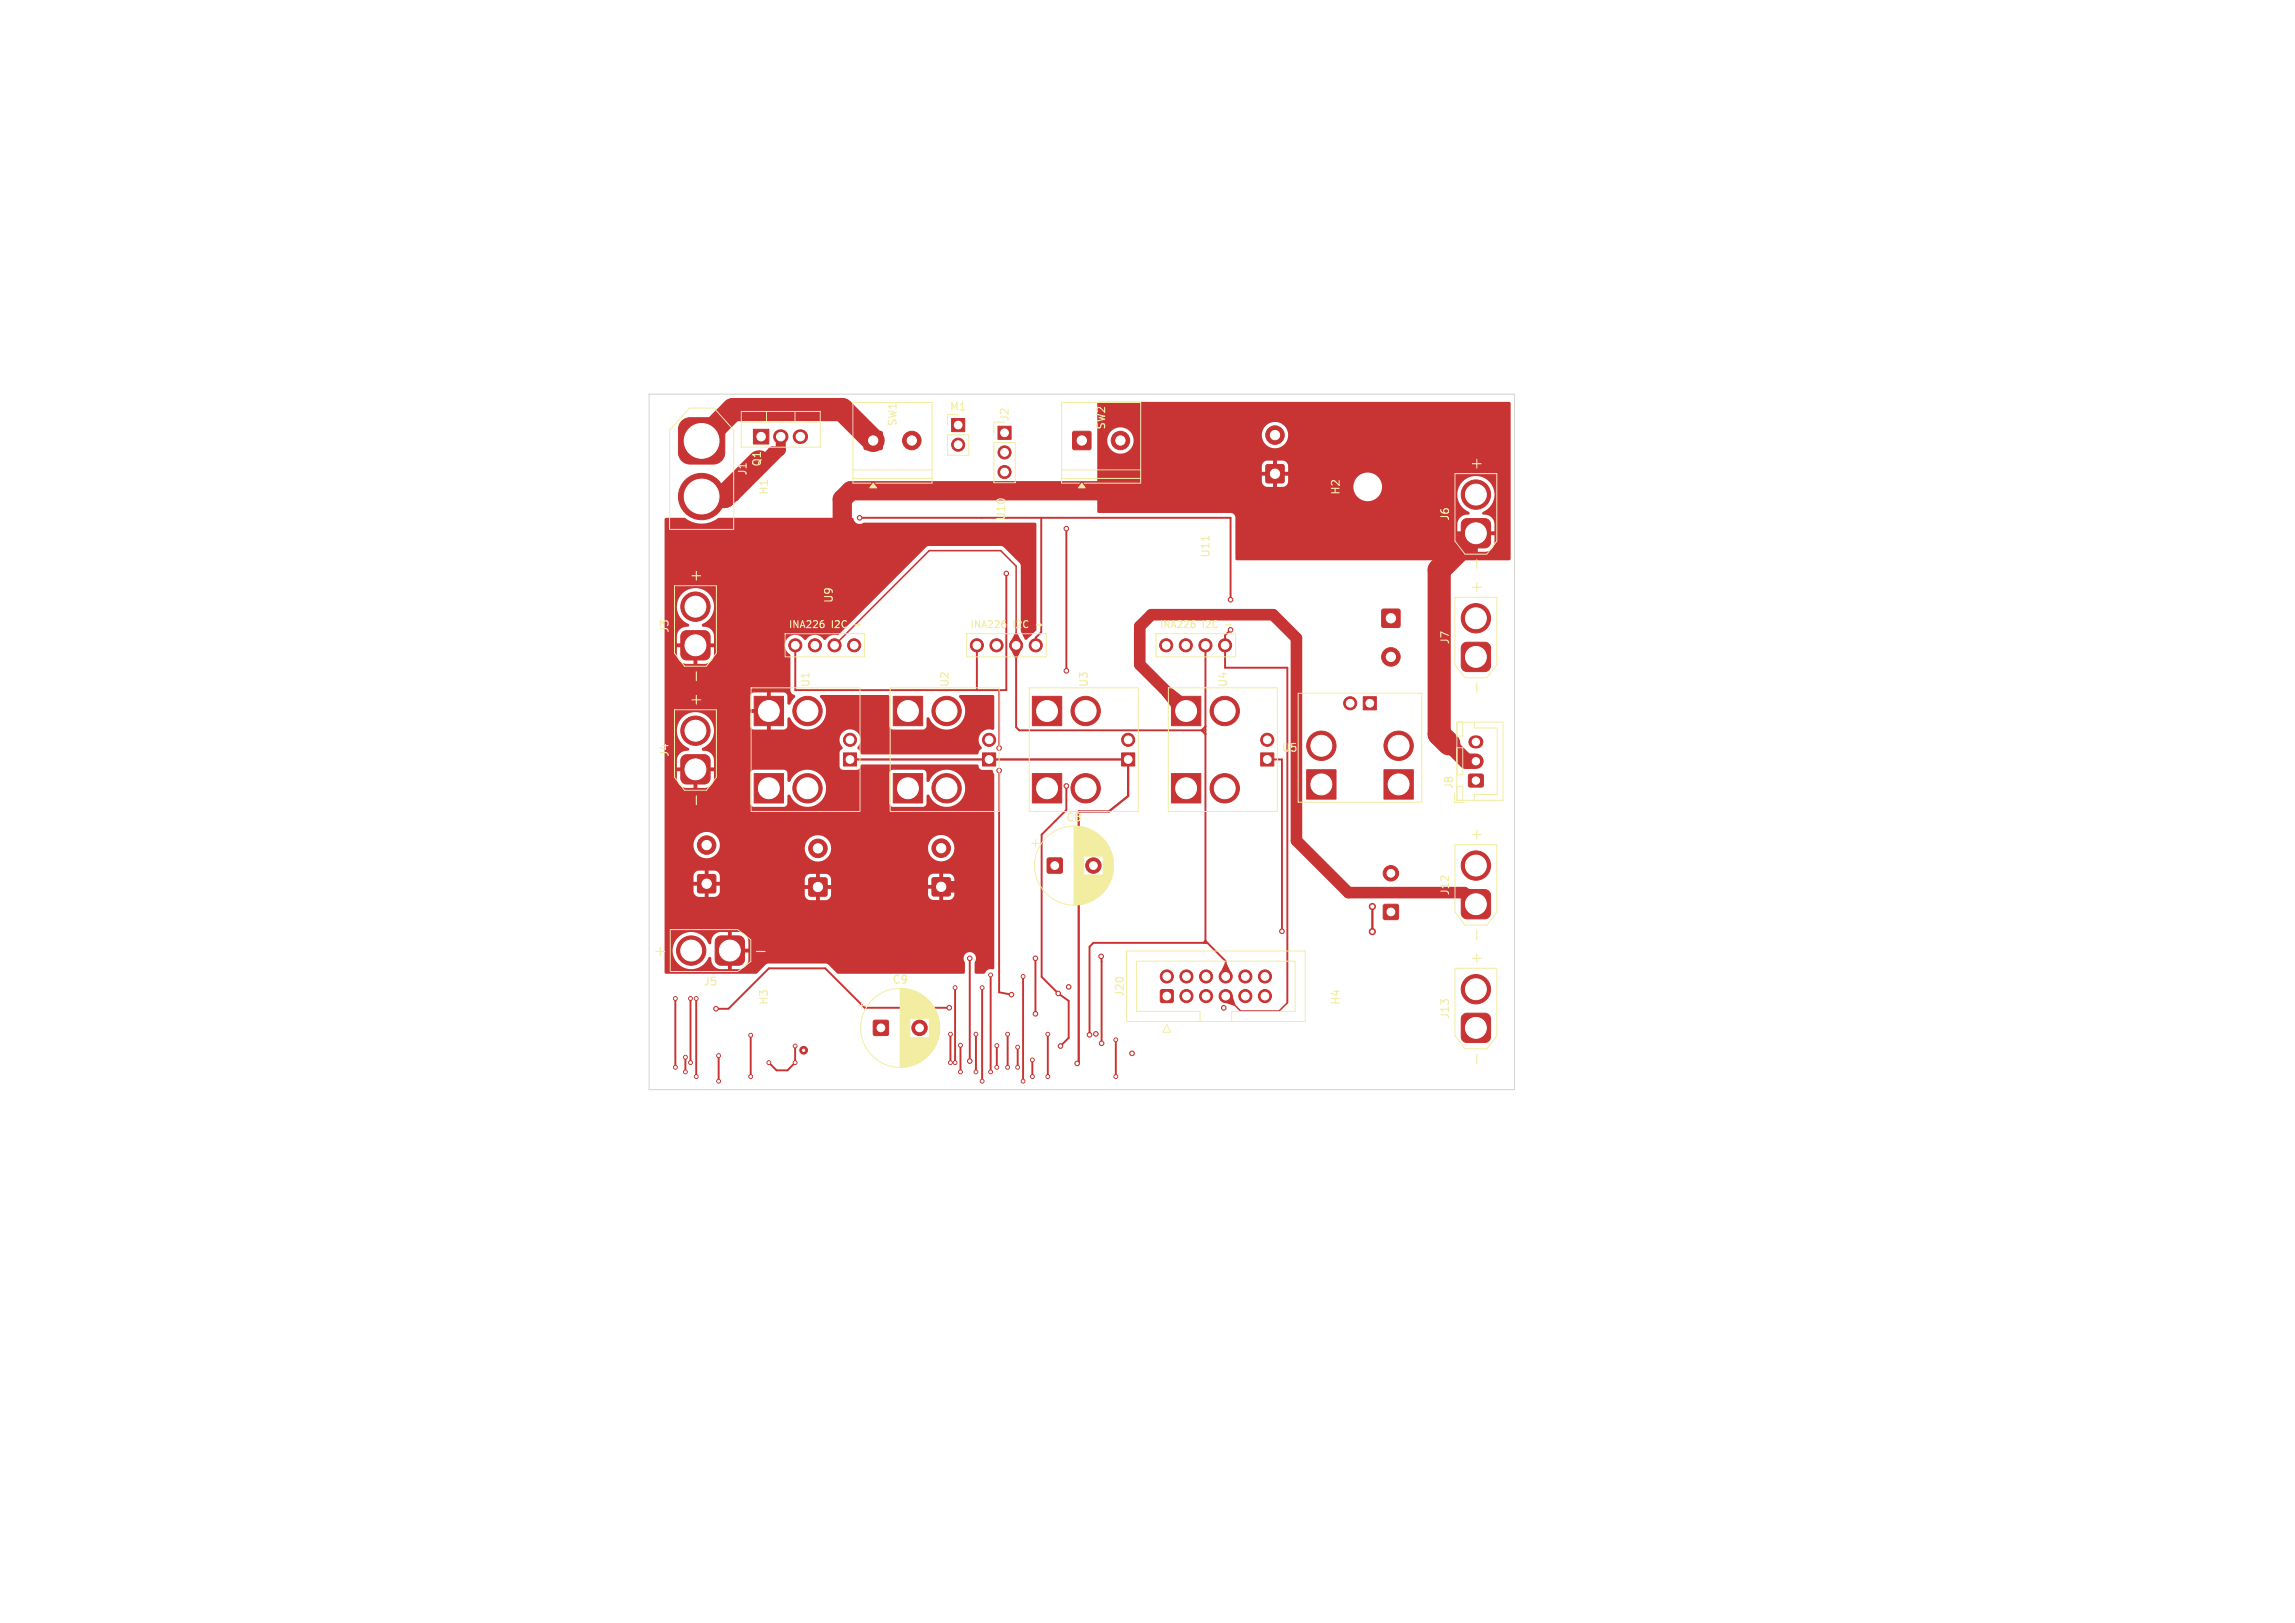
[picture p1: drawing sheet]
<svg xmlns="http://www.w3.org/2000/svg" width="297mm" height="210mm" viewBox="0 0 297 210" stroke-linecap="round" stroke-linejoin="round" font-family="sans-serif">
<defs><g id="words">
<g font-size="2.1" fill="#f2eda1">
<text x="192" y="61" transform="rotate(-90 192 61)">+</text>
<text x="91" y="75.5" transform="rotate(-90 91 75.5)">+</text>
<text x="192" y="77" transform="rotate(-90 192 77)">+</text>
<text x="91" y="91.6" transform="rotate(-90 91 91.6)">+</text>
<text x="192" y="109" transform="rotate(-90 192 109)">+</text>
<text x="84.4" y="124">+</text>
<text x="192" y="125" transform="rotate(-90 192 125)">+</text>
</g>
<g font-size="1.4" fill="#f2eda1">
<text x="122.8" y="53.3">M1</text>
<text x="116.2" y="55.2" transform="rotate(-90 116.2 55.2)">SW1</text>
<text x="130.7" y="54.6" transform="rotate(-90 130.7 54.6)">J2</text>
<text x="143.2" y="55.7" transform="rotate(-90 143.2 55.7)">SW2</text>
<text x="96.8" y="61.6" transform="rotate(-90 96.8 61.6)">J1</text>
<text x="98.7" y="60.5" transform="rotate(-90 98.7 60.5)">Q1</text>
<text x="99.6" y="64.1" transform="rotate(-90 99.6 64.1)">H1</text>
<text x="173.6" y="64.1" transform="rotate(-90 173.6 64.1)">H2</text>
<text x="130.3" y="67.5" transform="rotate(-90 130.3 67.5)">U10</text>
<text x="187.7" y="67.5" transform="rotate(-90 187.7 67.5)">J6</text>
<text x="156.7" y="72.3" transform="rotate(-90 156.7 72.3)">U11</text>
<text x="86.7" y="82" transform="rotate(-90 86.7 82)">J3</text>
<text x="108" y="78.1" transform="rotate(-90 108 78.1)">U9</text>
<text x="187.7" y="83.5" transform="rotate(-90 187.7 83.5)">J7</text>
<text x="105" y="89" transform="rotate(-90 105 89)">U1</text>
<text x="123" y="89" transform="rotate(-90 123 89)">U2</text>
<text x="141" y="89" transform="rotate(-90 141 89)">U3</text>
<text x="159" y="89" transform="rotate(-90 159 89)">U4</text>
<text x="86.7" y="98" transform="rotate(-90 86.7 98)">J4</text>
<text x="165.8" y="97.5">U5</text>
<text x="137.9" y="106.5">C8</text>
<text x="188.2" y="102.2" transform="rotate(-90 188.2 102.2)">J8</text>
<text x="187.7" y="116" transform="rotate(-90 187.7 116)">J12</text>
<text x="91" y="127.7">J5</text>
<text x="99.6" y="130.1" transform="rotate(-90 99.6 130.1)">H3</text>
<text x="115.4" y="127.5">C9</text>
<text x="145.6" y="129.1" transform="rotate(-90 145.6 129.1)">J20</text>
<text x="173.6" y="130.1" transform="rotate(-90 173.6 130.1)">H4</text>
<text x="187.7" y="132" transform="rotate(-90 187.7 132)">J13</text>
</g>
<g font-size="1.3" fill="#f2eda1">
<text x="102" y="81.5">INA226</text>
<text x="107.6" y="81.5">I2C</text>
<text x="110.8" y="81.5">þÿ!’</text>
<text x="125.5" y="81.5">INA226</text>
<text x="131.1" y="81.5">I2C</text>
<text x="134.3" y="81.5">þÿ!’</text>
<text x="150" y="81.5">INA226</text>
<text x="155.6" y="81.5">I2C</text>
</g>
<text font-size="1.3" fill="#fff" x="158.8" y="81.5">þÿ!’</text>
</g></defs>
<g fill="#c83434" stroke="#c83434" stroke-width=".13">
<path d="M179.1 99.6h3.8v3.8h-3.8z"/>
<path d="M176.4 90.2h1.7v1.7h-1.7z"/>
<path d="M169.1 99.6h3.8v3.8h-3.8z"/>
<path d="M189.4 131.3l.5-.2h2.2l.4 .1 .2 .2 .2 .5v2.2l-.1 .4-.2 .2-.5 .2h-2.2l-.4-.1-.2-.2-.2-.5v-2.2l.1-.4z"/>
<path d="M189.4 83.3l.5-.2h2.2l.4 .1 .2 .2 .2 .5v2.2l-.1 .4-.2 .2-.5 .2h-2.2l-.4-.1-.2-.2-.2-.5v-2.2l.1-.4z"/>
<path d="M150.2 128.1l.2-.1 1.4 .1v.2v1.4h-.2h-1.4l-.1-.2z"/>
<path d="M88.3 81.9l.2-.2 .4-.1h2.2l.5 .2 .2 .2 .1 .4v2.2l-.2 .5-.2 .2-.4 .1h-2.2l-.5-.2-.2-.2-.1-.4v-2.2z"/>
<path d="M92.7 121.4l.3-.2 .3-.1h2.3l.5 .2 .2 .2v.4v2.2l-.1 .5-.3 .2-.3 .1h-2.3l-.5-.2-.2-.2-.1-.4v-2.2z"/>
<path d="M189.4 115.3l.5-.2h2.2l.4 .1 .2 .2 .2 .5v2.2l-.1 .4-.2 .2-.5 .2h-2.2l-.4-.1-.2-.2-.2-.5v-2.2l.1-.4z"/>
<path d="M133.6 100.1h3.8v3.8h-3.8z"/>
<path d="M145.1 97.4h1.7v1.7h-1.7z"/>
<path d="M133.6 90.1h3.8v3.8h-3.8z"/>
<path d="M88.3 97.9l.2-.2h.4h2.2l.5 .1 .2 .3 .1 .3v2.3l-.2 .5-.2 .2-.4 .1h-2.2l-.5-.2-.2-.3-.1-.3v-2.3z"/>
<path d="M123.2 54.2h1.6v1.7h-1.6z"/>
<path d="M97.6 100.1h3.8v3.8h-3.8z"/>
<path d="M109.1 97.4h1.7v1.7h-1.7z"/>
<path d="M97.6 90.1h3.8v3.8h-3.8z"/>
<path d="M88.2 54.5l.4-.3 .5-.1h3.2a1.5 1.5 0 0 1 1.5 1.5v3a1.5 1.5 0 0 1-1.5 1.5h-3a1.5 1.5 0 0 1-1.5-1.5v-3.2l.2-.5z"/>
<path d="M138.9 55.9l.1-.1h1.9l.2 .1 .1 .2v1.9l-.1 .1-.2 .1h-1.9l-.1-.1-.1-.1v-1.9z"/>
<path d="M111.9 55.9l.2-.1h1.8l.2 .1 .1 .2v1.9l-.1 .1-.2 .1h-1.9l-.1-.1-.1-.1v-1.9z"/>
<path d="M113.1 132.1l.1-.1h1.5l.2 .1 .1 .2v1.5l-.1 .1-.2 .1h-1.5l-.1-.1-.1-.1v-1.5z"/>
<path d="M135.6 111.1l.2-.1h1.4l.2 .1 .1 .2v1.5l-.1 .1-.2 .1h-1.4l-.2-.1-.1-.1v-1.5z"/>
<path d="M190.1 100.2h.2h1.4h.2l.1 .2-.1 1.4-.2 .1h-1.4l-.2-.1-.1-.2z"/>
<path d="M129.1 55.2h1.7v1.7h-1.7z"/>
<path d="M151.6 100.1h3.8v3.8h-3.8z"/>
<path d="M163.2 97.4h1.6v1.7h-1.6z"/>
<path d="M151.6 90.1h3.8v3.8h-3.8z"/>
<path d="M97.5 55.5h2v2h-2z"/>
<path d="M115.6 100.1h3.8v3.8h-3.8z"/>
<path d="M127.1 97.4h1.8v1.7h-1.8z"/>
<path d="M115.6 90.1h3.8v3.8h-3.8z"/>
<path d="M189.4 67.3l.5-.2h2.2l.4 .1 .2 .2 .2 .5v2.2l-.1 .4-.2 .2-.5 .2h-2.2l-.4-.1-.2-.2-.2-.5v-2.2l.1-.4z"/>
<path d="M104.7 113.6h.2h1.9h.2v.2v1.9v.2l-.2 .1h-1.9l-.2-.1v-.2v-1.9z"/>
<path d="M179.1 117.1l.1-.1h1.5l.2 .1 .1 .2v1.5l-.1 .1-.2 .1h-1.5l-.1-.1-.1-.1v-1.5z"/>
<path d="M90.3 113.2h.2h1.9h.2l.1 .2v1.9l-.1 .2-.2 .1h-1.9l-.2-.1-.1-.2v-1.9z"/>
<path d="M120.7 113.6h.2h1.8h.2l.1 .2v1.9l-.1 .2-.2 .1h-1.8l-.2-.1-.1-.2v-1.9z"/>
<path d="M163.9 60.2l.1-.1h1.9l.2 .1 .1 .2v1.9l-.1 .1-.2 .1h-1.9l-.1-.1-.1-.1v-1.9z"/>
<path d="M178.9 78.9l.1-.1h1.9l.2 .1 .1 .2v1.9l-.1 .1-.2 .1h-1.9l-.1-.1-.1-.1v-1.9z"/>
<circle cx="171" cy="96.5" r="1.9"/>
<circle cx="181" cy="96.5" r="1.9"/>
<circle cx="174.7" cy="91" r=".85"/>
<circle cx="110.5" cy="83.5" r=".85"/>
<circle cx="108" cy="83.5" r=".85"/>
<circle cx="102.9" cy="83.5" r=".85"/>
<circle cx="105.5" cy="83.5" r=".85"/>
<circle cx="191" cy="128" r="1.9"/>
<circle cx="191" cy="80" r="1.9"/>
<circle cx="151" cy="126.3" r=".85"/>
<circle cx="153.5" cy="128.9" r=".85"/>
<circle cx="153.5" cy="126.3" r=".85"/>
<circle cx="156.1" cy="128.9" r=".85"/>
<circle cx="156.1" cy="126.3" r=".85"/>
<circle cx="158.6" cy="128.9" r=".85"/>
<circle cx="158.6" cy="126.3" r=".85"/>
<circle cx="161.2" cy="128.9" r=".85"/>
<circle cx="161.2" cy="126.3" r=".85"/>
<circle cx="163.7" cy="128.9" r=".85"/>
<circle cx="163.7" cy="126.3" r=".85"/>
<circle cx="90" cy="78.5" r="1.9"/>
<circle cx="89.4" cy="123" r="1.9"/>
<circle cx="191" cy="112" r="1.9"/>
<circle cx="140.5" cy="92" r="1.9"/>
<circle cx="140.5" cy="102" r="1.9"/>
<circle cx="146" cy="95.7" r=".85"/>
<circle cx="90" cy="94.6" r="1.9"/>
<circle cx="124" cy="57.5" r=".85"/>
<circle cx="104.5" cy="92" r="1.9"/>
<circle cx="104.5" cy="102" r="1.9"/>
<circle cx="110" cy="95.7" r=".85"/>
<circle cx="90.8" cy="64.2" r="3"/>
<circle cx="145" cy="57" r="1.2"/>
<circle cx="118" cy="57" r="1.2"/>
<circle cx="119" cy="133" r="1"/>
<circle cx="141.5" cy="112" r="1"/>
<circle cx="130" cy="58.5" r=".85"/>
<circle cx="130" cy="61.1" r=".85"/>
<circle cx="158.5" cy="83.5" r=".85"/>
<circle cx="156" cy="83.5" r=".85"/>
<circle cx="150.9" cy="83.5" r=".85"/>
<circle cx="153.5" cy="83.5" r=".85"/>
<circle cx="158.5" cy="92" r="1.9"/>
<circle cx="158.5" cy="102" r="1.9"/>
<circle cx="164" cy="95.7" r=".85"/>
<circle cx="122.5" cy="92" r="1.9"/>
<circle cx="122.5" cy="102" r="1.9"/>
<circle cx="128" cy="95.7" r=".85"/>
<circle cx="134" cy="83.5" r=".85"/>
<circle cx="131.5" cy="83.5" r=".85"/>
<circle cx="126.4" cy="83.5" r=".85"/>
<circle cx="129" cy="83.5" r=".85"/>
<circle cx="191" cy="64" r="1.9"/>
<circle cx="105.8" cy="109.8" r="1.2"/>
<circle cx="180" cy="113" r="1"/>
<circle cx="91.5" cy="109.3" r="1.2"/>
<circle cx="121.8" cy="109.7" r="1.2"/>
<circle cx="165" cy="56.3" r="1.2"/>
<circle cx="180" cy="85" r="1.2"/>
<circle cx="158.4" cy="130.4" r=".3"/>
<circle cx="146.5" cy="136.3" r=".3"/>
<circle cx="141.8" cy="133.8" r=".3"/>
<circle cx="138.3" cy="127.7" r=".3"/>
<circle cx="104" cy="135.9" r=".5"/>
<circle cx="125.5" cy="137.3" r=".3"/>
<circle cx="134" cy="131.2" r=".3"/>
<circle cx="92.7" cy="130.5" r=".3"/>
<circle cx="125.5" cy="124" r=".3"/>
<circle cx="122.8" cy="130.4" r=".3"/>
<circle cx="134" cy="124" r=".3"/>
<circle cx="177.6" cy="117.3" r=".4"/>
<circle cx="177.6" cy="120.5" r=".4"/>
<circle cx="130.2" cy="74.2" r=".3"/>
<circle cx="129.3" cy="99.7" r=".3"/>
<circle cx="130.9" cy="128.7" r=".3"/>
<circle cx="129.3" cy="96.8" r=".3"/>
<circle cx="141" cy="133.9" r=".3"/>
<circle cx="159.2" cy="77.6" r=".3"/>
<circle cx="111.3" cy="67" r=".3"/>
<circle cx="132.4" cy="139.9" r=".25"/>
<circle cx="93" cy="139.9" r=".25"/>
<circle cx="127.1" cy="139.9" r=".25"/>
<circle cx="132.4" cy="126.3" r=".25"/>
<circle cx="93" cy="136.6" r=".25"/>
<circle cx="127.1" cy="127.8" r=".25"/>
<circle cx="133.6" cy="137.1" r=".25"/>
<circle cx="97.1" cy="139.3" r=".25"/>
<circle cx="90.1" cy="139.3" r=".25"/>
<circle cx="144.4" cy="139.3" r=".25"/>
<circle cx="97.1" cy="133.9" r=".25"/>
<circle cx="135.6" cy="139.3" r=".25"/>
<circle cx="90.1" cy="129.2" r=".25"/>
<circle cx="133.6" cy="139.3" r=".25"/>
<circle cx="135.6" cy="133.8" r=".25"/>
<circle cx="144.4" cy="134.5" r=".25"/>
<circle cx="139.4" cy="137.6" r=".3"/>
<circle cx="123" cy="133.8" r=".25"/>
<circle cx="102.9" cy="135.3" r=".25"/>
<circle cx="89.4" cy="137.5" r=".25"/>
<circle cx="89.4" cy="129.2" r=".25"/>
<circle cx="123.6" cy="137.5" r=".25"/>
<circle cx="99.5" cy="137.5" r=".25"/>
<circle cx="123.6" cy="127.8" r=".25"/>
<circle cx="123" cy="137.5" r=".25"/>
<circle cx="102.9" cy="137.5" r=".25"/>
<circle cx="126.3" cy="133.8" r=".25"/>
<circle cx="126.3" cy="138.7" r=".25"/>
<circle cx="124.3" cy="135.2" r=".25"/>
<circle cx="128.2" cy="126.1" r=".25"/>
<circle cx="124.3" cy="138.7" r=".25"/>
<circle cx="128.2" cy="138.7" r=".25"/>
<circle cx="88.7" cy="138.7" r=".25"/>
<circle cx="88.7" cy="136.8" r=".25"/>
<circle cx="130.4" cy="138.1" r=".25"/>
<circle cx="131.7" cy="138.1" r=".25"/>
<circle cx="130.4" cy="133.8" r=".25"/>
<circle cx="129" cy="138.1" r=".25"/>
<circle cx="129" cy="135.3" r=".25"/>
<circle cx="87.4" cy="129.2" r=".25"/>
<circle cx="87.4" cy="138.1" r=".25"/>
<circle cx="131.7" cy="135.5" r=".25"/>
<circle cx="138" cy="101.7" r=".3"/>
<circle cx="136.9" cy="128.5" r=".3"/>
<circle cx="138" cy="68.4" r=".3"/>
<circle cx="138" cy="86.8" r=".3"/>
<circle cx="137.2" cy="135.4" r=".3"/>
<circle cx="142.6" cy="135" r=".3"/>
<circle cx="142.5" cy="123.8" r=".3"/>
<circle cx="165.9" cy="120.5" r=".3"/>
</g>
<path d="M190.9 98.5h.2M190.9 96h.2" fill="none" stroke="#c83434" stroke-width="1.7"/>
<path d="M101 56.5h.1M103.5 56.5h.1" fill="none" stroke="#c83434" stroke-width="1.9"/>
<path d="M146 63.5h-35.9l-1.1 1.1v3.1" fill="none" stroke="#c83434" stroke-width="2.5"/>
<path d="M187.5 96.3l2.3 2.2h1.2" fill="none" stroke="#c83434" stroke-width="2"/>
<path d="M98.2 59.8l-4.5 4.5h-2.9M113 57l-4-4h-14.2l-4 4.1M191 69l-4.7 4.8v21.2l1.2 1.3" fill="none" stroke="#c83434" stroke-width="3"/>
<path d="M153.5 92l-6-6v-5l1.5-1.5h15.7l3.1 3.1v26.2l6.7 6.7h15l1.5 1.5M121.8 114.8h4.2" fill="none" stroke="#c83434" stroke-width="1.5"/>
<path d="M100.9 58.4h-.9l-1.3 1.4M101 56.5v1.8l-6 6h-4.2" fill="none" stroke="#c83434" stroke-width="1.3"/>
<g fill="none" stroke="#c83434" stroke-width=".25">
<path d="M111.2 67h48.1v10.6M130.2 74.2v15.1h-27.3v-5.8M134.7 67v14.8l-.7 .7v1M138 68.4v18.4M126.4 83.5v5.8M129.3 89.3v7.5M129.3 99.7v28.7l1.6 .3M131.5 83.1v11l.4 .4h24.1M156 83.5v38.5M156 94l-.5 .5 .5 .5M159.3 81.5l-.8 .7v4.2h8.1v43.4M164 98.3h1.9v22.2"/>
<path d="M138 101.7v3.1l-3.2 3.2v18.4l2.2 2.2 1.3 .9v4.8l-1.1 1.1M87.4 129.2v8.9M88.7 136.8v1.9M89.4 129.2v8.3M90.1 129.2v10.1M93 136.6v3.3M97.1 134v5.3M102.9 135.4v2.1l-1 1h-1.4l-1-1M122.8 130.4h-10.9l-5.1-5.1h-7.3l-5.2 5.2h-1.6M123 133.8v3.7M123.6 127.8v9.7M124.3 135.3v3.4"/>
<path d="M125.5 124v13.3M126.3 133.8v4.9M127.1 127.8v12.1M128.2 126.2v12.5M129 135.3v2.8M130.4 133.8v4.3M131.7 135.5v2.6M132.4 126.4v13.5M133.6 137.2v2.1M134 124v7.2M135.6 133.8v5.5M142.5 123.8l.1 11.2"/>
<path d="M144.4 134.6v4.7M155.7 122l.3-.2 2.6 2.6v2M156.2 122h-14.7l-.5 .5v11.4"/>
</g>
<path d="M110 98.3h36v4.7l-2.5 2h-3.9v32.4l-.2 .2M177.6 117.3v3.3" fill="none" stroke="#c83434" stroke-width=".3"/>
<path d="M108 83.5l12.2-12.2h9.3l2 2v10.2M158.6 128.9l1.9 1.9h5l1.1-1" fill="none" stroke="#c83434" stroke-width=".2"/>
<g fill="#c83434">
<path d="M130.8 84l.7-.5 .7 .5-.6 1.2h-.2z"/>
<path d="M158.5 124.7h.2l.6 1.2-.7 .4-.7-.4z"/>
<path d="M158.6 128.9l.9-.2 .4 1.3-.2 .1-1.2-.4z"/>
<path d="M86.1 67h2.5a3.6 3.6 0 0 0 4.4 0h17.3l.2 .2a.84 .84 0 0 0 1.3 .4h22.2l.1 .2v13.7l-.7 .8-.6 .5-.2-.1-.5-1v-8.5l-.1-.3-2.1-2.1-.3-.2h-9.4l-.3 .2-11.4 11.3-.2 .1a1.41 1.41 0 0 0-1.5 .6h-.1a1.41 1.41 0 0 0-2.4 0h-.2a1.38 1.38 0 0 0-2.2-.2 1.38 1.38 0 0 0 .4 2.1v4.7l.1 .3 .2 .2a.25 .25 0 0 1 .3 .1 .25 .25 0 0 1 0 .2l-.7 1h-.1l-.2-.2v-1l-.1-.3-.3-.1h-1.8v1.1h-.4v-1.1h-1.8l-.3 .1-.1 .3v1.8h1.1v.5h-1.1v1.7l.3 .3 1.9 .1v-1.1h.4v1.1h1.8l.3-.1 .1-.3v-1.1l.2-.1 .2 .1a2.41 2.41 0 0 0 3.6 1.1 2.41 2.41 0 0 0 .2-3.8v-.2l.2-.1h8.7l.1 .2v3.9l.1 .3 .3 .1h4l.3-.1 .1-.3v-1.1l.2-.1 .1 .1a2.42 2.42 0 0 0 3.7 1.1 2.42 2.42 0 0 0 .2-3.8v-.2l.2-.1h4.2l.1 .1 .1 4.3-.2 .1a1.38 1.38 0 0 0-1.6 .6 1.38 1.38 0 0 0 .1 1.7v.2l-.3 .3-.1 .3-.1 .1h-15l-.1-.1-.1-.3-.2-.2a.2 .2 0 0 1-.2-.2 .2 .2 0 0 1 .1-.2 1.36 1.36 0 0 0-.1-1.9 1.36 1.36 0 0 0-1.9 .1 1.36 1.36 0 0 0 0 1.9v.2l-.3 .4v2.1l.3 .2h1.9a.67 .67 0 0 0 .5-.6l15.1-.1 .1 .2a.51 .51 0 0 0 .5 .5h1.3l.3 .7v24.9l-.1 .2h-.2a.79 .79 0 0 0-1 .5l-1.1 .1-.1-.1-.1-1.3a.83 .83 0 0 0 0-1.2 .83 .83 0 0 0-1.2 0 .83 .83 0 0 0 0 1.2v1.2l-.2 .2h-16.2l-1.3-1.2-.3-.1h-7.5l-.3 .1-1.3 1.2h-11.7l-.1-.2v-2.9h1v.2a2.42 2.42 0 0 0 2.1 2.3 2.42 2.42 0 0 0 2.6-1.6h.2l.1 .1a1.32 1.32 0 0 0 1.2 1.5h1v-1.1h.5v1.1a2.37 2.37 0 0 0 1.5-.2l.4-.2 .2-.4v-1.3h-1v-.5h1a2.37 2.37 0 0 0-.1-1.6l-.3-.3-.4-.2-1.3-.1v1.1h-.5v-1.1a2.37 2.37 0 0 0-1.5 .2 1.38 1.38 0 0 0-.7 1.3l-.1 .1h-.2a2.42 2.42 0 0 0-2.6-1.6 2.42 2.42 0 0 0-2.1 2.3h-1v-9.5h3.7v.7h1.2v.5h-1.2l.1 1 .2 .3 .5 .2h.7v-1.2h.5v1.2l.9-.1 .3-.1 .2-.4v-.9h-1.1v-.5h1.1v-.3h11v.7h1.2v.5h-1.2l.1 1 .2 .3 .5 .2h.7v-1.2h.5v1.2h.9l.4-.3 .1-.3v-.9h-1.1v-.5h1.1v-.7h12.6v.7h1.2v.5h-1.2v.9l.2 .3 .2 .2 1.1 .1v-1.2h.4v1.2l1.1-.1 .2-.2 .2-.5v-.7h-1.2v-.5h1.2l-.1-1-.2-.3-.4-.1h-.8v1.1h-.4v-1.1h-1.1l-.2 .2-.2 .5h-12.6l-.1-.4-.3-.3h-1v1.1h-.5v-1.1h-1l-.3 .3-.2 .4h-11a.84 .84 0 0 0-.7-1.1h-.7v1.1h-.5v-1.1h-1l-.3 .2-.2 .5h-3.7v-4.2h3.7v.3a1.7 1.7 0 0 0 1.6 1.6 1.7 1.7 0 0 0 1.8-1.4h11v.2a1.7 1.7 0 0 0 1.9 1.6 1.7 1.7 0 0 0 1.5-1.9h12.6v.3a1.7 1.7 0 0 0 2.6 1.3 1.7 1.7 0 0 0 0-2.9 1.7 1.7 0 0 0-2.6 1.3h-12.6v-.2a1.7 1.7 0 0 0-1.8-1.3 1.7 1.7 0 0 0-1.6 1.6h-11l.1-.2a1.7 1.7 0 0 0-1.6-1.9 1.7 1.7 0 0 0-1.9 1.6h-3.7v-14.8h1.6v.3a2.5 2.5 0 0 0 1.6 2.1v.2l-.1 .1a1.32 1.32 0 0 0-1.5 1.2v1h1.1v.5h-1.1a2.37 2.37 0 0 0 .2 1.5l.2 .4 .4 .2 1.3 .1v-1.1h.5v1.1a2.37 2.37 0 0 0 1.6-.2l.3-.3 .2-.4 .1-1h4.7v3.8l.3 .4 4.1 .1 .3-.1 .1-.3v-1.1l.2-.1 .1 .1a2.41 2.41 0 0 0 3.7 1 2.41 2.41 0 0 0 0-3.8h9.2v3.8l.1 .4 .3 .1h4l.3-.1 .1-.3v-1.1l.2-.1 .2 .1a2.41 2.41 0 0 0 3.7 .9 2.41 2.41 0 0 0-.1-3.8 2.41 2.41 0 0 0-3.7 1.1l-.1 .1-.2-.1v-1a.51 .51 0 0 0-.5-.5h-3.8l-.4 .1-.1 .4h-9.2a2.43 2.43 0 0 0-3.7 1l-.1 .1-.2-.1v-1a.51 .51 0 0 0-.5-.5h-3.8l-.4 .1-.1 .4h-4.7v-.3h-1.1v-.5h1.1a2.37 2.37 0 0 0-.2-1.5 1.38 1.38 0 0 0-1.3-.7l-.1-.1v-.2a2.41 2.41 0 0 0 .6-4.2 2.41 2.41 0 0 0-3.8 1.8h-1.6v-16h1.6v.2a2.48 2.48 0 0 0 1.6 2.2v.1l-.1 .2a1.32 1.32 0 0 0-1.5 1.2v1h1.1v.5h-1.1a2.37 2.37 0 0 0 .2 1.5l.2 .3 .4 .2 1.3 .1v-1.1h.5v1.1a2.37 2.37 0 0 0 1.6-.2l.3-.2 .2-.4 .1-1.3h-1.1v-.5h1.1a2.37 2.37 0 0 0-.2-1.6 1.38 1.38 0 0 0-1.3-.6l-.1-.2v-.1a2.41 2.41 0 0 0 .6-4.2 2.41 2.41 0 0 0-3.8 1.8h-1.6v-11.2z"/>
<path d="M142.1 52h53.2l.2 .2v20.1l-.2 .2h-35.2l-.2-.2v-5.4a.63 .63 0 0 0-.6-.5h-17.2l-.1-.2v-5.9h21.3v.8h1.2v.5h-1.2l.1 1 .2 .2 .3 .2h.8v-1.2h.5v1.2h.9l.3-.1h8.7a1.85 1.85 0 0 0 1.4 1.9 1.85 1.85 0 0 0 2.1-.9h10v.5a2.49 2.49 0 0 0 1.6 1.9v.1l-.1 .2a1.32 1.32 0 0 0-1.5 1.2v1h1.1v.5h-1.1a2.37 2.37 0 0 0 .2 1.5l.2 .3 .4 .2 1.3 .1v-1.1h.5v1.1a2.37 2.37 0 0 0 1.6-.2l.3-.2 .2-.4 .1-1.3h-1.1v-.5h1.1a2.37 2.37 0 0 0-.2-1.6 1.38 1.38 0 0 0-1.3-.6l-.1-.2v-.1a2.41 2.41 0 0 0 .6-4.2 2.41 2.41 0 0 0-3.8 1.8l-9.9-.1a1.85 1.85 0 0 0-1.2-2.6 1.85 1.85 0 0 0-2.4 1.7h-8.7l.3-.5v-.8h-1.2v-.5h1.2l-.1-1.1-.2-.2-.4-.2h-.8v1.2h-.5v-1.2l-1 .1-.2 .2-.2 .4h-21.3v-3.4h1.3a1.7 1.7 0 0 0 2.1 1.8 1.7 1.7 0 0 0 1.1-2.5h16.8v.2a1.7 1.7 0 0 0 2.6 1.4 1.7 1.7 0 0 0 0-3 1.7 1.7 0 0 0-2.6 1.4h-16.8l-.1-.1a1.7 1.7 0 0 0-1.8-.7 1.7 1.7 0 0 0-1.3 1.5h-1.3v-4.7z"/>
<path d="M131.4 81.8h.2l.6 1.2-.7 .5-.7-.5z"/>
<path d="M150.4 89.9l1-1 1.6 1.2 .5 1.9-1.9-.5z"/>
</g>
<path d="M84 51h112v90h-112z" fill="none" stroke="#d0d2cd" stroke-width=".13"/>
<g fill="none" stroke="#f2eda1" stroke-width=".15">
<path d="M156.5 69.4v.5M191.1 72.4v1.2M90.1 86.9v1.2M106.4 80.3h.2M106.5 80.7l.1 .1v.2l-.1 .2M129.9 80.3h.2M130 80.7l.1 .1v.2l-.1 .2M154.4 80.3h.2M154.5 80.7l.2 .1v.2l-.2 .2M191.1 88.4v1.2M90.1 103v1.1M97.9 123.1h1.1"/>
<path d="M191.1 120.4v1.2M191.1 136.4v1.2"/>
</g>
<g fill="none" stroke="#f2eda1" stroke-width=".13">
<path d="M89.3 52.8h3.1l2.6 2.9v12.8h-8.4v-12.8zM95.9 54.6h10.3M95.9 53.2h10.3v4.7h-10.3zM99.2 53.2v1.4M102.9 53.2v1.4M122.6 53.6v1.4M122.6 56.3h2.8v2.6h-2.8zM128.6 57.3h2.8v5.2h-2.8zM130 54.6h-1.4v1.4M87.3 75.8h5.4v8.7l-1.3 1.7h-2.8l-1.3-1.7zM110.4 60.8h10.2M110.4 61.9h10.2"/>
<path d="M112.7 62.5h-2.3v-10.4h10.2v10.4h-7.3M137.4 60.8h10.2M137.4 61.9h10.2M139.7 62.5h-2.3v-10.4h10.2v10.4h-7.3M188.3 61.3h5.4v8.7l-1.3 1.7h-2.8l-1.3-1.7zM188.3 77.3h5.4v8.7l-1.3 1.7h-2.8l-1.3-1.7zM87.3 91.8h5.4v8.8l-1.3 1.7h-2.8l-1.3-1.7zM97.2 89h14.1v16h-14.1zM101.6 82h10.3v3h-10.3zM115.2 89h14.1v16h-14.1zM125.1 82h10.3v3h-10.3zM133.2 89h14.1v16h-14.1z"/>
<path d="M149.6 82h10.3v3h-10.3zM151.2 89h14.1v16h-14.1zM168 89.7h16v14.1h-16zM188.5 93.4h6v10.2h-6zM188.5 96.8h.8v3.5h-.8M189.3 93.5v1.8h-.8M190.8 93.5v.7h3v8.6h-3v.8M133.5 109.1h1M134 108.6v1M139 106.9v10.2M139.1 106.9v10.2M139.2 106.9v10.2"/>
<path d="M139.3 106.9v10.2M139.4 106.9v10.2M139.5 106.9v10.2M139.6 107v10M139.7 107v10M139.8 107v10M139.9 107v10M140 107v10M140.1 107v10M140.2 107.1v9.8M140.3 107.1v3.7M140.3 113.2v3.7"/>
<path d="M140.4 107.1v3.7M140.4 113.2v3.7M140.5 107.1v3.7M140.5 113.2v3.7M140.5 107.2v3.6M140.5 113.2v3.6M140.6 107.2v3.6M140.6 113.2v3.6M140.7 107.2v3.6M140.7 113.2v3.6M140.8 107.2v3.6M140.8 113.2v3.6"/>
<path d="M140.8 107.3v3.5M140.8 113.2v3.5M140.9 107.3v3.5M140.9 113.2v3.5M141 107.3v3.5M141 113.2v3.5M141.1 107.4v3.4M141.1 113.2v3.4M141.2 107.4v3.4M141.2 113.2v3.4M141.3 107.5v3.3M141.3 113.2v3.3"/>
<path d="M141.4 107.5v3.3M141.4 113.2v3.3M141.5 107.6v3.2M141.5 113.2v3.2M141.6 107.6v3.2M141.6 113.2v3.2M141.6 107.7v3.1M141.6 113.2v3.1M141.7 107.7v3.1M141.7 113.2v3.1M141.8 107.7v3.1M141.8 113.2v3.1"/>
<path d="M141.8 107.8v3M141.8 113.2v3M141.9 107.8v3M141.9 113.2v3M142 107.9v2.9M142 113.2v2.9M142.1 108v2.8M142.1 113.2v2.9M142.1 113.2v2.8M142.2 108v2.8M142.2 113.2v2.8M142.2 108.1v2.7"/>
<path d="M142.2 113.2v2.7M142.3 108.1v2.7M142.3 113.2v2.7M142.4 108.2v2.6M142.4 113.2v2.6M142.5 108.3v2.5M142.5 113.2v2.5M142.6 108.4v2.4M142.6 113.2v2.4M142.7 108.5v2.3M142.7 113.2v2.3M142.8 108.6v6.8"/>
<path d="M142.8 108.7v6.6M142.9 108.7v6.6M143 108.8v6.4M143 108.9v6.2M143.1 108.9v6.2M143.1 109v6M143.2 109.1v5.8M143.2 109.2v5.6M143.3 109.2v5.6M143.3 109.3v5.4M143.4 109.4v5.2M143.4 109.5v5"/>
<path d="M143.5 109.6v4.8M143.6 109.7v4.6M143.6 109.8v4.4M143.6 109.9v4.2M143.7 110v4M143.7 110.1v3.8M143.8 110.2v3.6M143.8 110.3v3.4M143.8 110.4v3.2M143.9 110.5v3M143.9 110.6v2.8M144 110.8v2.4"/>
<path d="M144 110.9v2.2M144 111.1v1.8M144.1 111.4v1.2M188.2 102.6v1.3h1.3M188.3 109.3h5.4v8.7l-1.3 1.7h-2.8l-1.3-1.7zM188.5 101.8h.8v1.8M86.7 120.3h8.8l1.7 1.3v2.8l-1.7 1.3h-8.8zM111 130.1h1M111.5 129.6v1M116.5 127.9v10.2M116.6 127.9v10.2M116.7 127.9v10.2"/>
<path d="M116.8 127.9v10.2M116.9 127.9v10.2M117 127.9v10.2M117.1 128v10M117.2 128v10M117.3 128v10M117.4 128v10M117.5 128v10M117.6 128v10M117.7 128.1v9.8M117.8 128.1v3.7M117.8 134.2v3.7"/>
<path d="M117.9 128.1v3.7M117.9 134.2v3.7M118 128.1v3.7M118 134.2v3.7M118 128.2v3.6M118 134.2v3.6M118.1 128.2v3.6M118.1 134.2v3.6M118.2 128.2v3.6M118.2 134.2v3.6M118.3 128.2v3.6M118.3 134.2v3.6"/>
<path d="M118.3 128.3v3.5M118.3 134.2v3.5M118.4 128.3v3.5M118.4 134.2v3.5M118.5 128.3v3.5M118.5 134.2v3.5M118.6 128.4v3.4M118.6 134.2v3.4M118.7 128.4v3.4M118.7 134.2v3.4M118.8 128.5v3.3M118.8 134.2v3.3"/>
<path d="M118.9 128.5v3.3M118.9 134.2v3.3M119 128.6v3.2M119 134.2v3.2M119.1 128.6v3.2M119.1 134.2v3.2M119.1 128.7v3.1M119.1 134.2v3.1M119.2 128.7v3.1M119.2 134.2v3.1M119.3 128.7v3.1M119.3 134.2v3.1"/>
<path d="M119.3 128.8v3M119.3 134.2v3M119.4 128.8v3M119.4 134.2v3M119.5 128.9v2.9M119.5 134.2v2.9M119.6 129v2.8M119.6 134.2v2.9M119.6 134.2v2.8M119.7 129v2.8M119.7 134.2v2.8M119.7 129.1v2.7"/>
<path d="M119.7 134.2v2.7M119.8 129.1v2.7M119.8 134.2v2.7M119.9 129.2v2.6M119.9 134.2v2.6M120 129.3v2.5M120 134.2v2.5M120.1 129.4v2.4M120.1 134.2v2.4M120.2 129.5v2.3M120.2 134.2v2.3M120.3 129.6v6.8"/>
<path d="M120.3 129.7v6.6M120.4 129.7v6.6M120.5 129.8v6.4M120.5 129.9v6.2M120.6 129.9v6.2M120.6 130v6M120.7 130.1v5.8M120.7 130.2v5.6M120.8 130.2v5.6M120.8 130.3v5.4M120.9 130.4v5.2M120.9 130.5v5"/>
<path d="M121 130.6v4.8M121.1 130.7v4.6M121.1 130.8v4.4M121.1 130.9v4.2M121.2 131v4M121.2 131.1v3.8M121.3 131.2v3.6M121.3 131.3v3.4M121.3 131.4v3.2M121.4 131.5v3M121.4 131.6v2.8M121.5 131.8v2.4"/>
<path d="M121.5 131.9v2.2M121.5 132.1v1.8M121.6 132.4v1.2M145.8 123.1h23.1v9.1h-23.1zM151 132.6l.5 1h-1zM155.3 132.2v-1.3h-8.2v-6.5h20.5v6.5h-8.2v1.3M188.3 125.3h5.4v8.7l-1.3 1.7h-2.8l-1.3-1.7z"/>
<circle cx="139" cy="112" r="5.1"/>
<circle cx="116.5" cy="133" r="5.1"/>
</g>
<g fill="#f2eda1" stroke="#f2eda1" stroke-width=".13">
<path d="M140 62.5l.4 .6h-.8z"/>
<path d="M113 62.5l.4 .6h-.8z"/>
</g>
<g fill="#fff" stroke="#fff" stroke-width=".13">
<circle cx="158.4" cy="130.4" r=".15"/>
<circle cx="146.5" cy="136.3" r=".15"/>
<circle cx="141.8" cy="133.8" r=".15"/>
<circle cx="138.3" cy="127.7" r=".15"/>
<circle cx="104" cy="135.9" r=".15"/>
<circle cx="125.5" cy="137.3" r=".15"/>
<circle cx="134" cy="131.2" r=".15"/>
<circle cx="92.7" cy="130.5" r=".15"/>
<circle cx="125.5" cy="124" r=".15"/>
<circle cx="122.9" cy="130.4" r=".15"/>
<circle cx="134" cy="124" r=".15"/>
<circle cx="177.6" cy="117.3" r=".2"/>
<circle cx="177.6" cy="120.6" r=".2"/>
<circle cx="130.2" cy="74.2" r=".15"/>
<circle cx="129.3" cy="99.7" r=".15"/>
<circle cx="130.9" cy="128.7" r=".15"/>
<circle cx="129.3" cy="96.8" r=".15"/>
<circle cx="141" cy="133.9" r=".15"/>
<circle cx="159.2" cy="77.6" r=".15"/>
<circle cx="111.3" cy="67" r=".15"/>
<circle cx="132.4" cy="139.9" r=".12"/>
<circle cx="93" cy="139.9" r=".12"/>
<circle cx="127.1" cy="139.9" r=".12"/>
<circle cx="132.4" cy="126.3" r=".12"/>
<circle cx="93" cy="136.6" r=".12"/>
<circle cx="127.1" cy="127.8" r=".13"/>
<circle cx="133.6" cy="137.2" r=".12"/>
<circle cx="97.1" cy="139.3" r=".12"/>
<circle cx="90.1" cy="139.3" r=".13"/>
<circle cx="144.4" cy="139.3" r=".12"/>
<circle cx="97.1" cy="133.9" r=".12"/>
<circle cx="135.6" cy="139.3" r=".12"/>
<circle cx="90.1" cy="129.2" r=".13"/>
<circle cx="133.6" cy="139.3" r=".12"/>
<circle cx="135.6" cy="133.8" r=".13"/>
<circle cx="144.4" cy="134.5" r=".12"/>
<circle cx="139.4" cy="137.6" r=".15"/>
<circle cx="123" cy="133.8" r=".13"/>
<circle cx="102.9" cy="135.4" r=".12"/>
<circle cx="89.4" cy="137.5" r=".13"/>
<circle cx="89.4" cy="129.2" r=".13"/>
<circle cx="123.6" cy="137.5" r=".13"/>
<circle cx="99.5" cy="137.5" r=".13"/>
<circle cx="123.6" cy="127.8" r=".13"/>
<circle cx="123" cy="137.5" r=".13"/>
<circle cx="102.9" cy="137.5" r=".13"/>
<circle cx="126.3" cy="133.8" r=".13"/>
<circle cx="126.3" cy="138.7" r=".12"/>
<circle cx="124.3" cy="135.2" r=".12"/>
<circle cx="128.2" cy="126.1" r=".13"/>
<circle cx="124.3" cy="138.7" r=".12"/>
<circle cx="128.2" cy="138.7" r=".13"/>
<circle cx="88.7" cy="138.7" r=".13"/>
<circle cx="88.7" cy="136.8" r=".13"/>
<circle cx="130.4" cy="138.1" r=".12"/>
<circle cx="131.7" cy="138.1" r=".12"/>
<circle cx="130.4" cy="133.8" r=".12"/>
<circle cx="129" cy="138.1" r=".12"/>
<circle cx="129" cy="135.3" r=".12"/>
<circle cx="87.4" cy="129.2" r=".13"/>
<circle cx="87.4" cy="138.1" r=".12"/>
<circle cx="131.7" cy="135.5" r=".13"/>
<circle cx="138" cy="101.7" r=".15"/>
<circle cx="137" cy="128.5" r=".15"/>
<circle cx="138" cy="68.4" r=".15"/>
<circle cx="138" cy="86.8" r=".15"/>
<circle cx="137.2" cy="135.3" r=".15"/>
<circle cx="142.6" cy="135" r=".15"/>
<circle cx="142.5" cy="123.7" r=".15"/>
<circle cx="165.9" cy="120.5" r=".15"/>
<circle cx="181" cy="101.5" r="1.35"/>
<circle cx="171" cy="96.5" r="1.35"/>
<circle cx="181" cy="96.5" r="1.35"/>
<circle cx="174.7" cy="91" r=".5"/>
<circle cx="177.3" cy="91" r=".5"/>
<circle cx="171" cy="101.5" r="1.35"/>
<circle cx="110.5" cy="83.5" r=".5"/>
<circle cx="108" cy="83.5" r=".5"/>
<circle cx="102.9" cy="83.5" r=".5"/>
<circle cx="105.5" cy="83.5" r=".5"/>
<circle cx="191" cy="133" r="1.35"/>
<circle cx="191" cy="128" r="1.35"/>
<circle cx="191" cy="85" r="1.35"/>
<circle cx="191" cy="80" r="1.35"/>
<circle cx="151" cy="128.9" r=".5"/>
<circle cx="151" cy="126.3" r=".5"/>
<circle cx="153.5" cy="128.9" r=".5"/>
<circle cx="153.5" cy="126.3" r=".5"/>
<circle cx="156.1" cy="128.9" r=".5"/>
<circle cx="156.1" cy="126.3" r=".5"/>
<circle cx="158.6" cy="128.9" r=".5"/>
<circle cx="158.6" cy="126.3" r=".5"/>
<circle cx="161.2" cy="128.9" r=".5"/>
<circle cx="161.2" cy="126.3" r=".5"/>
<circle cx="163.7" cy="128.9" r=".5"/>
<circle cx="163.7" cy="126.3" r=".5"/>
<circle cx="90" cy="83.5" r="1.35"/>
<circle cx="90" cy="78.5" r="1.35"/>
<circle cx="94.4" cy="123" r="1.35"/>
<circle cx="89.4" cy="123" r="1.35"/>
<circle cx="191" cy="117" r="1.35"/>
<circle cx="191" cy="112" r="1.35"/>
<circle cx="135.5" cy="102" r="1.35"/>
<circle cx="140.5" cy="92" r="1.35"/>
<circle cx="140.5" cy="102" r="1.35"/>
<circle cx="146" cy="95.7" r=".5"/>
<circle cx="146" cy="98.3" r=".5"/>
<circle cx="135.5" cy="92" r="1.35"/>
<circle cx="90" cy="99.5" r="1.35"/>
<circle cx="90" cy="94.5" r="1.35"/>
<circle cx="103" cy="63" r="1.6"/>
<circle cx="124" cy="55" r=".5"/>
<circle cx="124" cy="57.5" r=".5"/>
<circle cx="177" cy="63" r="1.6"/>
<circle cx="99.5" cy="102" r="1.35"/>
<circle cx="104.5" cy="92" r="1.35"/>
<circle cx="104.5" cy="102" r="1.35"/>
<circle cx="110" cy="95.7" r=".5"/>
<circle cx="110" cy="98.3" r=".5"/>
<circle cx="99.5" cy="92" r="1.35"/>
<circle cx="90.8" cy="57.1" r="2.25"/>
<circle cx="90.8" cy="64.2" r="2.25"/>
<circle cx="140" cy="57" r=".6"/>
<circle cx="145" cy="57" r=".6"/>
<circle cx="113" cy="57" r=".6"/>
<circle cx="118" cy="57" r=".6"/>
<circle cx="114" cy="133" r=".5"/>
<circle cx="119" cy="133" r=".5"/>
<circle cx="136.5" cy="112" r=".5"/>
<circle cx="141.5" cy="112" r=".5"/>
<circle cx="191" cy="101" r=".48"/>
<circle cx="191" cy="98.5" r=".48"/>
<circle cx="191" cy="96" r=".48"/>
<circle cx="130" cy="56" r=".5"/>
<circle cx="130" cy="58.5" r=".5"/>
<circle cx="130" cy="61.1" r=".5"/>
<circle cx="158.5" cy="83.5" r=".5"/>
<circle cx="156" cy="83.5" r=".5"/>
<circle cx="150.9" cy="83.5" r=".5"/>
<circle cx="153.5" cy="83.5" r=".5"/>
<circle cx="153.5" cy="102" r="1.35"/>
<circle cx="158.5" cy="92" r="1.35"/>
<circle cx="158.5" cy="102" r="1.35"/>
<circle cx="164" cy="95.7" r=".5"/>
<circle cx="164" cy="98.3" r=".5"/>
<circle cx="153.5" cy="92" r="1.35"/>
<circle cx="177" cy="129" r="1.6"/>
<circle cx="98.5" cy="56.5" r=".55"/>
<circle cx="101" cy="56.5" r=".55"/>
<circle cx="103.6" cy="56.5" r=".55"/>
<circle cx="103" cy="129" r="1.6"/>
<circle cx="117.5" cy="102" r="1.35"/>
<circle cx="122.5" cy="92" r="1.35"/>
<circle cx="122.5" cy="102" r="1.35"/>
<circle cx="128" cy="95.7" r=".5"/>
<circle cx="128" cy="98.3" r=".5"/>
<circle cx="117.5" cy="92" r="1.35"/>
<circle cx="134" cy="83.5" r=".5"/>
<circle cx="131.5" cy="83.5" r=".5"/>
<circle cx="126.4" cy="83.5" r=".5"/>
<circle cx="129" cy="83.5" r=".5"/>
<circle cx="191" cy="69" r="1.35"/>
<circle cx="191" cy="64" r="1.35"/>
<circle cx="105.8" cy="114.8" r=".6"/>
<circle cx="105.8" cy="109.8" r=".6"/>
<circle cx="180" cy="118" r=".5"/>
<circle cx="180" cy="113" r=".5"/>
<circle cx="91.4" cy="114.3" r=".6"/>
<circle cx="91.4" cy="109.3" r=".6"/>
<circle cx="121.8" cy="114.7" r=".6"/>
<circle cx="121.8" cy="109.7" r=".6"/>
<circle cx="165" cy="61.3" r=".6"/>
<circle cx="165" cy="56.3" r=".6"/>
<circle cx="180" cy="80" r=".6"/>
<circle cx="180" cy="85" r=".6"/>
</g>
<use href="#words"/>
</svg>
